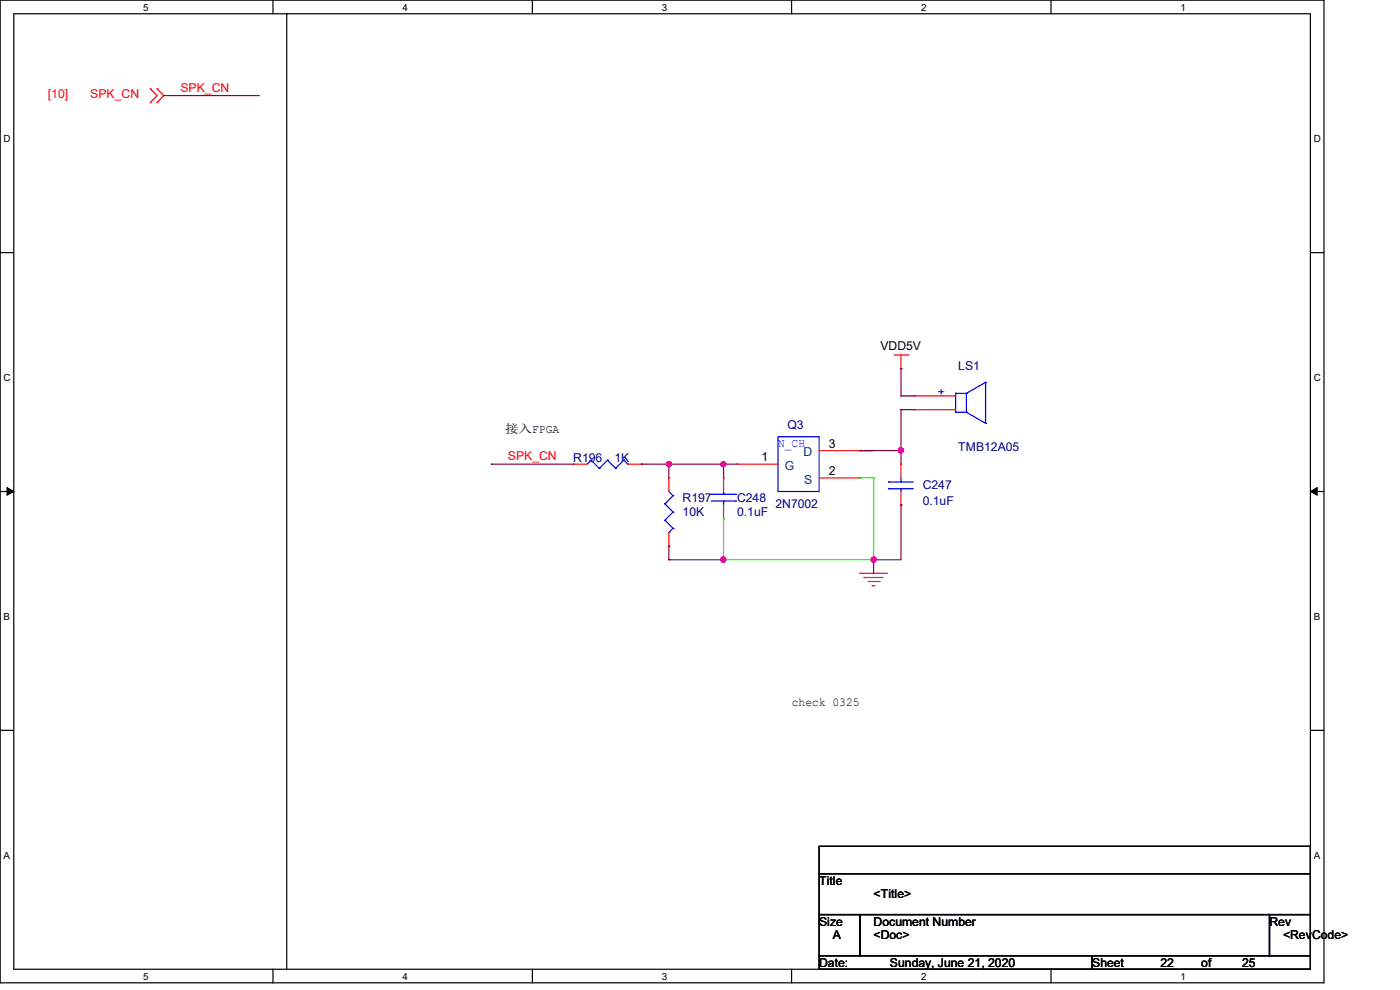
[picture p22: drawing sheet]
<svg xmlns="http://www.w3.org/2000/svg" width="297mm" height="210mm" viewBox="0 0 297 210" stroke-linecap="round" stroke-linejoin="round" font-family="sans-serif">
<defs><g id="words">
<g font-size="2.6" fill="#f00">
<text x="10.2" y="20.9">[10]</text>
<text x="19.1" y="20.9">SPK_CN</text>
<text x="38.3" y="19.5">SPK_CN</text>
<text x="107.7" y="97.7">SPK_CN</text>
</g>
<g font-size="2.6">
<text x="186.8" y="74.2">VDD5V</text>
<text x="107.1" y="91.9">接入FPGA</text>
<text x="175.8" y="95">3</text>
<text x="161.6" y="97.8">1</text>
<text x="175.8" y="100.8">2</text>
<text x="168" y="149.8">check 0325</text>
<text x="173.8" y="187.7">Title</text>
<text x="185.3" y="190.6">&lt;Title&gt;</text>
<text x="173.8" y="196.3">Size</text>
<text x="185.3" y="196.3">Document Number</text>
<text x="269.3" y="196.3">Rev</text>
<text x="176.7" y="199.3">A</text>
<text x="185.3" y="199.3">&lt;Doc&gt;</text>
<text x="272.2" y="199.3">&lt;RevCode&gt;</text>
<text x="173.8" y="205.1">Date:</text>
<text x="188.8" y="205.1">Sunday, June 21, 2020</text>
<text x="231.7" y="205.1">Sheet</text>
<text x="246.2" y="205.1">22</text>
<text x="254.8" y="205.1">of</text>
<text x="263.5" y="205.1">25</text>
</g>
<g font-size="2.6" fill="#00f">
<text x="199" y="84">+</text>
<text x="165.1" y="94.7">N_CH</text>
</g>
<g font-size="2.6" fill="#000080">
<text x="203.3" y="78.5">LS1</text>
<text x="167.1" y="91">Q3</text>
<text x="203.3" y="95.6">TMB12A05</text>
<text x="121.6" y="97.9">R196</text>
<text x="130.3" y="97.9">1K</text>
<text x="144.8" y="106.6">R197</text>
<text x="156.4" y="106.6">C248</text>
<text x="164.5" y="107.7">2N7002</text>
<text x="195.7" y="103.7">C247</text>
<text x="195.7" y="107.2">0.1uF</text>
<text x="144.8" y="109.5">10K</text>
<text x="156.4" y="109.5">0.1uF</text>
</g>
<g font-size="2.6" fill="#004080">
<text x="166.5" y="99.7">G</text>
<text x="170.4" y="96.8">D</text>
<text x="170.6" y="102.6">S</text>
</g>
<g font-size="2.1">
<text x="30.4" y="2.2">5</text>
<text x="85.4" y="2.2">4</text>
<text x="140.4" y="2.2">3</text>
<text x="195.4" y="2.2">2</text>
<text x="250.4" y="2.2">1</text>
<text x=".8" y="30.1">D</text>
<text x="278.7" y="30.1">D</text>
<text x=".8" y="80.8">C</text>
<text x="278.7" y="80.8">C</text>
<text x=".8" y="131.5">B</text>
<text x="278.7" y="131.5">B</text>
<text x=".8" y="182.2">A</text>
<text x="278.7" y="182.2">A</text>
<text x="30.4" y="207.8">5</text>
<text x="85.4" y="207.8">4</text>
<text x="140.4" y="207.8">3</text>
<text x="195.4" y="207.8">2</text>
<text x="250.4" y="207.8">1</text>
</g>
</g></defs>
<path d="M0 0h280.9v208.5h-280.9zM2.9 2.9h275.1v202.7h-275.1z" fill="none" stroke="#000" stroke-width=".25"/>
<g fill="#fff">
<path d="M30.4 .3h1.1v2.4h-1.1z"/>
<path d="M30.4 205.9h1.1v2.3h-1.1z"/>
</g>
<path d="M57.9 0v2.9M57.9 205.6v2.9" fill="none" stroke="#000" stroke-width=".25"/>
<g fill="#fff">
<path d="M85.4 .3h1.1v2.4h-1.1z"/>
<path d="M85.4 205.9h1.1v2.3h-1.1z"/>
</g>
<path d="M112.9 0v2.9M112.9 205.6v2.9" fill="none" stroke="#000" stroke-width=".25"/>
<g fill="#fff">
<path d="M140.4 .3h1.2v2.4h-1.2z"/>
<path d="M140.4 205.9h1.2v2.3h-1.2z"/>
</g>
<path d="M167.9 0v2.9M167.9 205.6v2.9" fill="none" stroke="#000" stroke-width=".25"/>
<g fill="#fff">
<path d="M195.4 .3h1.2v2.4h-1.2z"/>
<path d="M195.4 205.9h1.2v2.3h-1.2z"/>
</g>
<path d="M223 0v2.9M223 205.6v2.9" fill="none" stroke="#000" stroke-width=".25"/>
<g fill="#fff">
<path d="M250.4 .3h1.2v2.4h-1.2z"/>
<path d="M250.4 205.9h1.2v2.3h-1.2z"/>
<path d="M.8 28.2h1.4v2.4h-1.4z"/>
<path d="M278.7 28.2h1.5v2.4h-1.5z"/>
<path d="M.8 78.9h1.4v2.3h-1.4z"/>
<path d="M278.7 78.9h1.5v2.3h-1.5z"/>
</g>
<path d="M0 53.6h2.9M278 53.6h2.9" fill="none" stroke="#000" stroke-width=".25"/>
<g fill="#fff">
<path d="M.8 129.6h1.3v2.3h-1.3z"/>
<path d="M278.7 129.6h1.4v2.3h-1.4z"/>
</g>
<path d="M0 104.3h2.9M278 104.3h2.9" fill="none" stroke="#000" stroke-width=".25"/>
<path d="M1.5 103.4l1.4 .9-1.4 .8zM278 104.3l1.4-.9v1.7z" fill="#000" stroke="#000" stroke-width=".21"/>
<g fill="#fff">
<path d="M.8 180.3h1.3v2.3h-1.3z"/>
<path d="M278.7 180.3h1.4v2.3h-1.4z"/>
</g>
<g fill="none" stroke="#000" stroke-width=".25">
<path d="M60.8 2.9h.1M60.8 2.9v202.7M182.5 95.6h.1M182.5 95.6h2.8M0 154.9h2.9M278 154.9h2.9M173.8 179.5h104.2v5.8h-104.2zM173.8 185.3h104.2v8.7h-104.2zM173.8 194h8.7v8.7h-8.7zM182.5 194h86.8v8.7h-86.8zM269.3 194h8.7v8.7h-8.7zM173.8 202.7h57.9v2.9h-57.9z"/>
<path d="M231.7 202.7h46.3v2.9h-46.3z"/>
</g>
<g fill="none" stroke="#f00" stroke-width=".25">
<path d="M31.9 18.8h.1M31.9 18.8l1.4 1.5-1.4 1.5M33.3 18.8h.1M33.3 18.8l1.5 1.5-1.5 1.5M31.9 21.8h.1M33.3 21.8h.1M189.7 75.3h2.9M191.1 78.2h.1M191.1 75.3v2.9M192.6 75.3h.1M121.6 98.5h.1M121.6 98.5h2.9"/>
<path d="M133.2 98.5h2.9M136.1 98.5h.1M156.4 98.5h.1M156.4 98.5h8.7M173.8 95.6h8.7M182.5 95.6h.1M191.1 98.5h.1M191.1 98.5v2.9M194 84h.1M194 86.9h.1M194 84h8.7M194 86.9h8.7"/>
<path d="M141.9 101.4h.1M141.9 115.9h.1M141.9 101.4v2.9M141.9 112.9v3M153.5 101.4h.1M153.5 110.1h.1M153.5 101.4v2.9M153.5 107.1v3M173.8 101.4h8.7M182.5 101.4h.1M191.1 107.1h.1M191.1 104.3v2.8"/>
<path d="M182.5 121.6h.1M182.5 121.6h5.8M183.3 122.5h.1M183.3 122.5h4.1M184.2 123.4h2.3M185 124.2h.1M185 124.2h.6M186.5 123.4h.1"/>
</g>
<g fill="none" stroke="#00f" stroke-width=".25">
<path d="M125.4 97.6h.1M125.4 97.6l-.9 .9M125.4 97.6l1.7 1.8M127.1 99.4h.1M128.9 97.6h.1M128.9 97.6l-1.8 1.8M128.9 97.6l1.7 1.8M130.6 99.4h.1M132.3 97.6h.1M132.3 97.6l-1.7 1.8M132.3 97.6l.9 .9M133.2 98.5h.1"/>
<path d="M165.1 92.7h8.7v11.6h-8.7zM202.7 83.4h.1M202.7 87.5h.1M202.7 83.4h2.3M202.7 83.4v4.1M202.7 87.5h2.3M205 87.5h.1M205 83.4h.1M205 87.5l4.1 2.3M205 83.4v4.1M209.1 81.1h.1M209.1 89.8h.1"/>
<path d="M209.1 81.1l-4.1 2.3M209.1 81.1v8.7M141.1 106.9h.1M141.1 110.4h.1M141.1 106.9l1.7 1.7M141.1 110.4l1.7 1.7M141.9 112.9h.1M141.9 104.3l.9 .9M142.8 105.2h.1M142.8 108.6h.1M142.8 112.1h.1M142.8 105.2l-1.7 1.7"/>
<path d="M142.8 108.6l-1.7 1.8M142.8 112.1l-.9 .8M150.9 106.3h5.2M150.9 104.9h5.2M153.5 104.9h.1M153.5 106.3h.1M153.5 104.3v.6M153.5 106.3v.8M156.1 106.3h.1M156.1 104.9h.1M188.5 102.2h.1M188.5 103.7h.1"/>
<path d="M188.5 102.2h5.3M188.5 103.7h5.3M191.1 103.7h.1M191.1 102.2h.1M191.1 101.4v.8M191.1 103.7v.6"/>
</g>
<g fill="none" stroke="#800040" stroke-width=".25">
<path d="M34.8 20.3h.1M34.8 20.3h20.2M191.1 78.2h.1M191.1 78.2v5.8M104.3 98.5h.1M104.3 98.5h17.3M136.1 98.5h.1M136.1 98.5h20.3M141.9 98.5h.1M141.9 98.5v2.9M153.5 98.5h.1M153.5 98.5v2.9"/>
<path d="M182.5 95.6h.1M182.5 95.6h8.6M191.1 84h.1M191.1 86.9h.1M191.1 95.6h.1M191.1 84h2.9M191.1 86.9v11.6M191.1 86.9h2.9M141.9 115.9h.1M141.9 118.7h.1M141.9 115.9v2.8M141.9 118.7h11.6"/>
<path d="M185.3 118.7h.1M185.3 118.7v2.9M191.1 107.1h.1M191.1 107.1v11.6h-5.8"/>
</g>
<g fill="#f0f" stroke="#f0f" stroke-width=".25">
<circle cx="153.5" cy="98.5" r=".54"/>
<circle cx="141.9" cy="98.5" r=".54"/>
<circle cx="185.3" cy="118.7" r=".56"/>
<circle cx="153.4" cy="118.7" r=".56"/>
<circle cx="191.1" cy="95.5" r=".57"/>
</g>
<path d="M153.5 110.1h.1M153.5 118.7h.1M153.5 110.1v8.6M182.5 101.4h.1M182.5 101.4h2.8M185.3 101.4h.1M185.3 101.4v17.3h-31.8" fill="none" stroke="#0f0" stroke-width=".25"/>
<use href="#words"/>
</svg>
